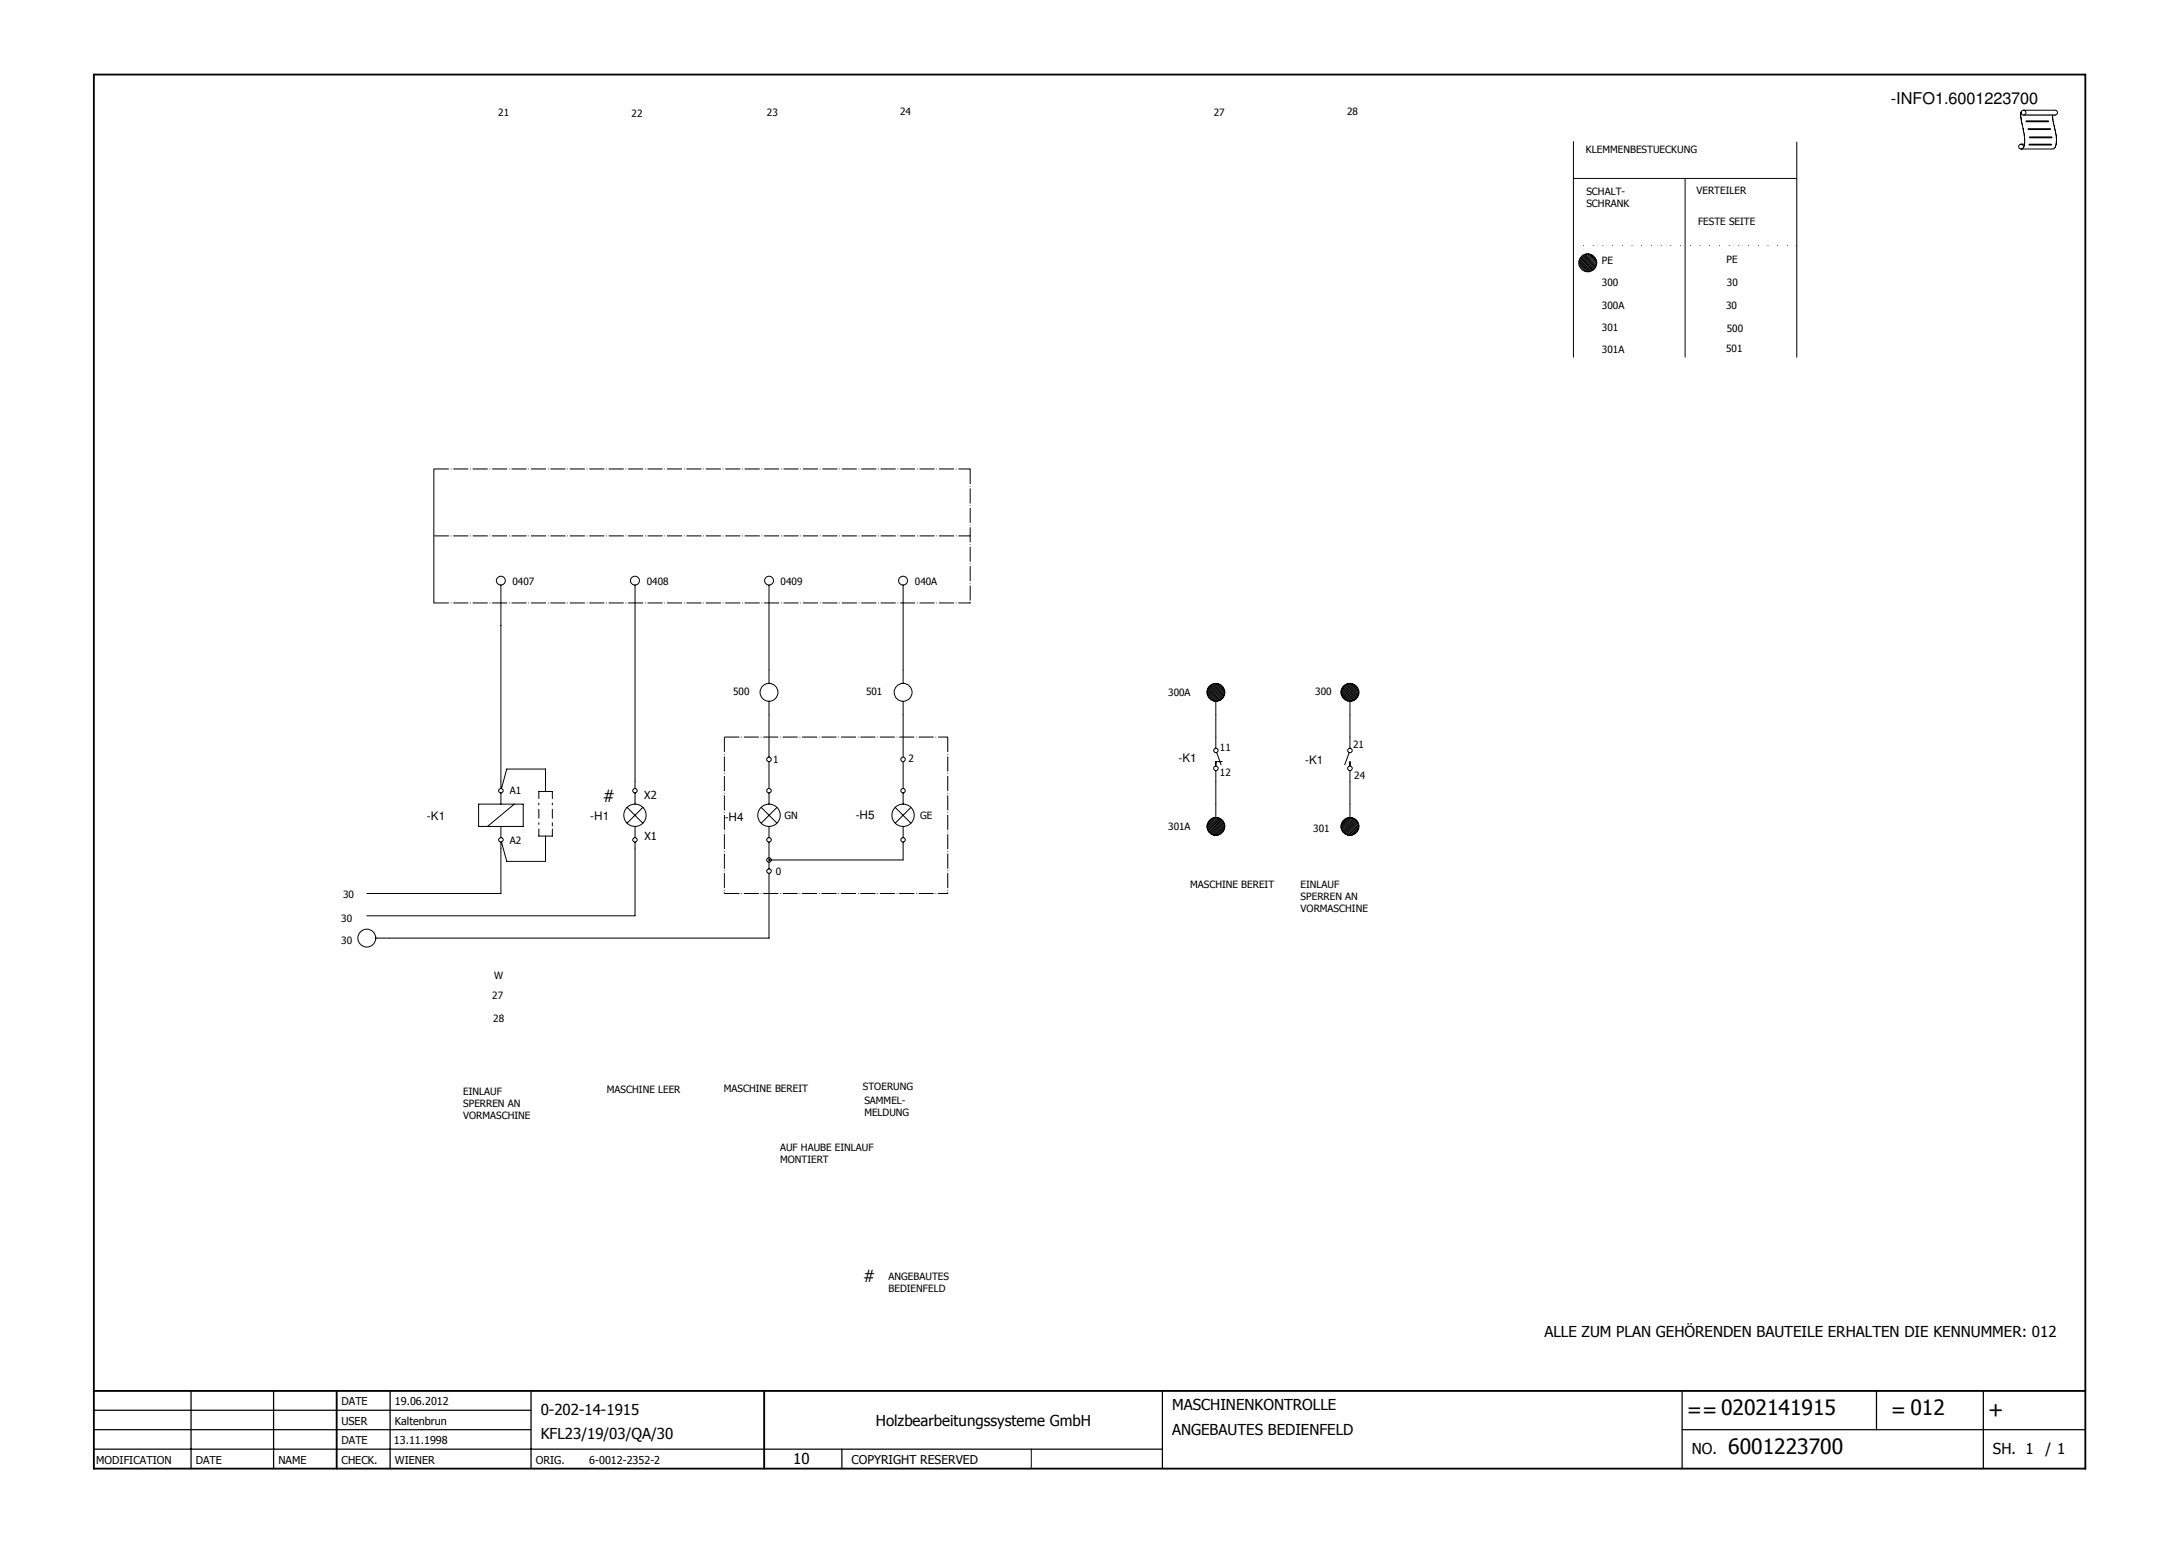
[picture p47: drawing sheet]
<svg xmlns="http://www.w3.org/2000/svg" width="297mm" height="211mm" viewBox="0 0 297 211" stroke-linecap="round" stroke-linejoin="round" font-family="sans-serif">
<defs><g id="words">
<g font-size="2.9">
<text x="230" y="193.2">==0202141915</text>
<text x="257.8" y="193.2">= 012</text>
<text x="271" y="193.2">+</text>
<text x="235.6" y="198.2">6001223700</text>
</g>
<g font-size="2.3">
<text x="82.2" y="109.4">#</text>
<text x="117.7" y="174.7">#</text>
</g>
<text font-size="2.2" x="257.8" y="14.2">-INFO1.6001223700</text>
<g font-size="2.1">
<text x="210.5" y="182.3">ALLE ZUM PLAN GEHÖRENDEN BAUTEILE ERHALTEN DIE KENNUMMER: 012</text>
<text x="73.7" y="192.9">0-202-14-1915</text>
<text x="73.7" y="196.2">KFL23/19/03/QA/30</text>
<text x="119.4" y="194.4">Holzbearbeitungssysteme GmbH</text>
<text x="159.8" y="192.2">MASCHINENKONTROLLE</text>
<text x="159.8" y="195.5">ANGEBAUTES BEDIENFELD</text>
<text x="108.1" y="199.5">10</text>
<text x="230.6" y="198.2">NO.</text>
<text x="271.7" y="198.2">SH. 1</text>
<text x="278.8" y="198.2">/ 1</text>
</g>
<text font-size="1.7" x="116.1" y="199.5">COPYRIGHT RESERVED</text>
<g font-size="1.6">
<text x="160.6" y="103.8">-K1</text>
<text x="177.9" y="104.1">-K1</text>
<text x="58.2" y="111.8">-K1</text>
<text x="80.5" y="111.8">-H1</text>
<text x="98.8" y="111.9">-H4</text>
<text x="116.6" y="111.7">-H5</text>
</g>
<g font-size="1.5">
<text x="87.8" y="109">X2</text>
<text x="87.9" y="114.4">X1</text>
<text x="46.6" y="191.6">DATE</text>
<text x="53.8" y="191.6">19.06.2012</text>
<text x="46.6" y="194.2">USER</text>
<text x="46.6" y="196.9">DATE</text>
<text x="53.7" y="196.9">13.11.1998</text>
<text x="53.8" y="194.2">Kaltenbrun</text>
<text x="13.1" y="199.5">MODIFICATION</text>
<text x="26.7" y="199.5">DATE</text>
<text x="38" y="199.5">NAME</text>
<text x="46.6" y="199.5">CHECK.</text>
<text x="53.8" y="199.5">WIENER</text>
<text x="73" y="199.5">ORIG.</text>
<text x="80.3" y="199.5">6-0012-2352-2</text>
</g>
<g font-size="1.4">
<text x="67.9" y="15.8">21</text>
<text x="86.1" y="15.9">22</text>
<text x="104.5" y="15.8">23</text>
<text x="122.7" y="15.7">24</text>
<text x="165.4" y="15.8">27</text>
<text x="183.6" y="15.7">28</text>
<text x="216.2" y="20.9">KLEMMENBESTUECKUNG</text>
<text x="216.3" y="26.6">SCHALT-</text>
<text x="216.3" y="28.3">SCHRANK</text>
<text x="231.3" y="26.4">VERTEILER</text>
<text x="218.4" y="36">PE</text>
<text x="231.5" y="30.7">FESTE SEITE</text>
<text x="235.4" y="35.9">PE</text>
<text x="218.4" y="39">300</text>
<text x="235.4" y="39">30</text>
<text x="218.4" y="42.1">300A</text>
<text x="218.4" y="45.1">301</text>
<text x="235.3" y="42.1">30</text>
<text x="235.3" y="47.9">501</text>
<text x="235.4" y="45.2">500</text>
<text x="218.4" y="48.2">301A</text>
<text x="69.9" y="79.7">0407</text>
<text x="88.2" y="79.8">0408</text>
<text x="106.4" y="79.7">0409</text>
<text x="124.7" y="79.8">040A</text>
<text x="99.9" y="94.7">500</text>
<text x="118.1" y="94.7">501</text>
<text x="159.3" y="94.9">300A</text>
<text x="179.3" y="94.8">300</text>
<text x="184.4" y="101.9">21</text>
<text x="105.4" y="104.1">1</text>
<text x="123.8" y="103.9">2</text>
<text x="166.3" y="102.4">11</text>
<text x="166.3" y="105.7">12</text>
<text x="184.6" y="106.2">24</text>
<text x="69.5" y="108.2">A1</text>
<text x="106.9" y="111.6">GN</text>
<text x="125.4" y="111.6">GE</text>
<text x="159.3" y="113.2">301A</text>
<text x="179" y="113.4">301</text>
<text x="69.5" y="115.1">A2</text>
<text x="105.8" y="119.3">0</text>
<text x="46.5" y="125.7">30</text>
<text x="46.8" y="122.5">30</text>
<text x="162.2" y="121">MASCHINE BEREIT</text>
<text x="177.3" y="121.1">EINLAUF</text>
<text x="177.3" y="122.7">SPERREN AN</text>
<text x="177.3" y="124.4">VORMASCHINE</text>
<text x="46.5" y="128.7">30</text>
<text x="67.1" y="136.2">27</text>
<text x="67.4" y="133.4">W</text>
<text x="67.2" y="139.2">28</text>
<text x="63.2" y="149.3">EINLAUF</text>
<text x="82.7" y="149">MASCHINE LEER</text>
<text x="98.7" y="148.8">MASCHINE BEREIT</text>
<text x="117.6" y="148.6">STOERUNG</text>
<text x="63.2" y="150.9">SPERREN AN</text>
<text x="63.2" y="152.5">VORMASCHINE</text>
<text x="117.8" y="150.5">SAMMEL-</text>
<text x="117.8" y="152.1">MELDUNG</text>
<text x="106.3" y="156.8">AUF HAUBE EINLAUF</text>
<text x="106.3" y="158.5">MONTIERT</text>
<text x="121.1" y="174.5">ANGEBAUTES</text>
<text x="121.1" y="176.2">BEDIENFELD</text>
</g>
</g></defs>
<path d="M203 10l-190.4 190.4M12.7 112.2l125.9 88.2" fill="none" stroke="#fff" stroke-width=".14"/>
<path d="M12.8 10.2h271.5v190h-271.5zM12.8 189.6h271.5M45.9 189.6v10.6M104.2 189.6v10.6" fill="none" stroke="#010101" stroke-width=".25"/>
<g fill="none" stroke="#010101" stroke-width=".17">
<path d="M12.8 194.9h59.6M12.8 192.2h59.6M12.8 197.5h145.7M26 189.6v10.6M37.3 189.6v10.6M53.2 189.6v10.6M72.4 189.6v10.6M114.8 197.5v2.7M158.5 189.6v10.6M229.3 194.9h55M229.3 189.6v10.6M255.8 189.6v5.3"/>
<path d="M270.4 189.6v10.6"/>
</g>
<path d="M244.9 19.4v29.3M140.6 197.5v2.7" fill="none" stroke="#010101" stroke-width=".14"/>
<path d="M59.1 63.9h73.2" fill="none" stroke="#010101" stroke-width=".14" stroke-dasharray="2.1 .3 .1 .3" stroke-linecap="butt"/>
<path d="M132.1 63.9h.2l-.2 .1z" fill="#010101"/>
<g fill="none" stroke="#010101" stroke-width=".14">
<path d="M59.1 63.9v18.3M68.3 79.8v2.4M86.6 79.8v2.4"/>
<circle cx="68.3" cy="79.2" r=".6"/>
<circle cx="86.6" cy="79.2" r=".61"/>
</g>
<path d="M59.1 73.1h73.2" fill="none" stroke="#010101" stroke-width=".14" stroke-dasharray="2.1 .3 .1 .3" stroke-linecap="butt"/>
<path d="M132.1 73l.2 .1h-.2z" fill="#010101"/>
<g fill="none" stroke="#010101" stroke-width=".14">
<path d="M182.8 94.2l1.4 1.4M182.8 94.5l1.1 1.1M182.8 94.1l1.5 1.5M182.9 94.7l.8 .9M182.9 93.9l1.6 1.6M183 93.8l1.6 1.6M183.1 93.6l1.7 1.7M183.2 93.5l1.7 1.7M183.3 93.4l1.7 1.7M183.4 93.3l1.7 1.7M183.5 93.3l1.6 1.6M183.7 93.2l1.5 1.5"/>
<path d="M183.9 93.2l1.3 1.3M184 95.6v1.8M184.1 93.2l1.1 1.1M184.4 93.2l.8 .8"/>
<circle cx="184" cy="94.4" r="1.22"/>
</g>
<path d="M59.1 82.2h73.2" fill="none" stroke="#010101" stroke-width=".14" stroke-dasharray="2.1 .3 .1 .3" stroke-linecap="butt"/>
<path d="M132.1 82.2h.2h-.2z" fill="#010101"/>
<g fill="none" stroke="#010101" stroke-width=".14">
<path d="M104.8 79.8v2.4M123.1 79.8v2.4M68.3 82.2v25.3M86.6 82.2v25.3M104.8 91.3v1.9M104.8 95.6v1.8M123.1 91.3v1.9M123.1 95.6v1.8M164.5 94.2l1.4 1.4M164.5 94.5l1.2 1.1M164.6 94.7l.8 .9M164.6 94.1l1.5 1.5"/>
<path d="M164.6 93.9l1.6 1.6M164.7 93.8l1.7 1.6M164.8 93.6l1.7 1.7M164.9 93.5l1.7 1.7M165 93.4l1.7 1.7M165.1 93.3l1.7 1.7M165.3 93.3l1.6 1.6M165.4 93.2l1.5 1.5M165.6 93.2l1.4 1.3M165.7 95.6v1.8M165.8 93.2l1.2 1.1M166.1 93.2l.8 .8"/>
<path d="M65.2 109.6h6.1v3.1h-6.1zM68.3 108.1v1.5M68.3 112.7v1.5M68.3 114.8v7h-18.3M68.4 107.5l.7-2.7h5.3v3.1M70.1 109.6l-3.6 3.1M73.5 108.9v-1h1.8v1M73.5 109.5v.2M73.5 110.3v1.2M73.5 112.2v.2M73.5 113v1h1.8v-1M74.4 114v3.4h-5.3l-.7-2.6"/>
<path d="M75.3 109.5v.2M75.3 110.3v1.2M75.3 112.2v.4M85.5 110.1l2.1 2.1M86.6 108.1v1.5M86.6 112.7v1.5M86.6 114.8v10h-36.6M87.6 110.1l-2.1 2.1M165.4 111.5l-.8 .8M165.7 111.4l-1.2 1.2M165.7 100.5v1.5M165.7 105v1.6"/>
<path d="M165.7 109.6v1.8M165.9 102.6l.6 1.7M165.9 111.4l-1.4 1.4M166.1 111.5l-1.5 1.5M166.2 111.5l-1.6 1.6M166.4 111.6l-1.7 1.7M166.5 111.7l-1.7 1.7M166.6 103.8h-.9v.6M166.6 111.8l-1.7 1.7M166.7 111.9l-1.7 1.7M166.8 112l-1.7 1.7M166.9 112.2l-1.6 1.6"/>
<path d="M166.9 113l-.8 .8M166.9 112.3l-1.5 1.5M167 112.7l-1.2 1.2M167 112.5l-1.4 1.4M183.7 111.5l-.8 .8M183.9 102.6l-.6 1.7M183.9 111.4l-1.1 1.2M184 100.5v1.5M184 103.8v.6M184 105v1.6M184 109.6v1.8M184.2 111.4l-1.4 1.4"/>
<path d="M184.3 111.5l-1.5 1.5M184.5 111.5l-1.6 1.6M184.6 111.6l-1.6 1.7M184.8 111.7l-1.7 1.7M184.9 111.8l-1.7 1.7M185 111.9l-1.7 1.7M185.1 112l-1.7 1.7M185.1 112.2l-1.6 1.6M185.2 112.3l-1.5 1.5M185.2 113l-.8 .8M185.2 112.7l-1.1 1.2M185.2 112.5l-1.3 1.4"/>
<path d="M51.2 127.9h1.9"/>
<circle cx="104.8" cy="79.2" r=".61"/>
<circle cx="123.1" cy="79.2" r=".61"/>
<circle cx="104.8" cy="94.4" r="1.22"/>
<circle cx="123.1" cy="94.4" r="1.22"/>
<circle cx="165.7" cy="94.4" r="1.22"/>
<circle cx="68.3" cy="107.8" r=".31"/>
<circle cx="68.3" cy="114.5" r=".31"/>
<circle cx="86.6" cy="111.1" r="1.52"/>
<circle cx="86.6" cy="107.8" r=".3"/>
<circle cx="86.6" cy="114.5" r=".3"/>
<circle cx="104.8" cy="117.2" r=".31"/>
<circle cx="165.7" cy="112.7" r="1.22"/>
<circle cx="165.7" cy="104.7" r=".31"/>
<circle cx="165.7" cy="102.3" r=".3"/>
<circle cx="184" cy="112.7" r="1.22"/>
<circle cx="184" cy="104.7" r=".31"/>
<circle cx="184" cy="102.3" r=".31"/>
<circle cx="50" cy="127.9" r="1.22"/>
</g>
<path d="M98.7 100.5h30.5" fill="none" stroke="#010101" stroke-width=".14" stroke-dasharray="2.1 .3 .1 .3" stroke-linecap="butt"/>
<path d="M129.1 100.4l.1 .1h-.1z" fill="#010101"/>
<path d="M98.7 100.5v21.3" fill="none" stroke="#010101" stroke-width=".14" stroke-dasharray="2.1 .3 .1 .3" stroke-linecap="butt"/>
<path d="M98.7 121.7h.1l-.1 .1z" fill="#010101"/>
<g fill="none" stroke="#010101" stroke-width=".14">
<path d="M275.5 15.3a6.9 6.9 0 0 0 .3 2.4v.2a3.6 3.6 0 0 1 0 2.2M275.5 19.7h.5M275.8 15h4.3a.33 .33 0 0 1 .4 .4 .33 .33 0 0 1-.4 .3M279.8 15.7l.2 1.2a5.3 5.3 0 0 1 .1 3.2l-.3 .2h-4.3M104.8 82.2v9.1M104.8 97.4v5.8M123.1 82.2v9.1M123.1 97.4v5.8M103.8 110.1l2.1 2.1M104.8 103.8v3.7M104.8 108.1v1.5M104.8 112.7v1.5"/>
<path d="M104.8 114.8v3.6M104.8 119v8.9h-51.7M105.9 110.1l-2.1 2.1M122 110.1l2.2 2.1M123.1 114.8v2.4h-18.3M123.1 103.8v3.7M123.1 108.1v1.5M123.1 112.7v1.5M124.2 110.1l-2.2 2.1"/>
<circle cx="275.5" cy="20" r=".33"/>
<circle cx="275.8" cy="15.4" r=".33"/>
<circle cx="104.8" cy="103.5" r=".31"/>
<circle cx="104.8" cy="107.8" r=".31"/>
<circle cx="104.8" cy="114.5" r=".31"/>
<circle cx="104.8" cy="118.7" r=".31"/>
<circle cx="104.8" cy="111.1" r="1.52"/>
<circle cx="123.1" cy="103.5" r=".3"/>
<circle cx="123.1" cy="111.1" r="1.52"/>
<circle cx="123.1" cy="107.8" r=".3"/>
<circle cx="123.1" cy="114.5" r=".3"/>
</g>
<path d="M275.9 15.7h4.3" fill="none" stroke="#010101" stroke-width=".17"/>
<path d="M276.2 16.5h3M276.5 17.6h3M276.6 19.7h3M276.7 18.7h3" fill="none" stroke="#010101" stroke-width=".25"/>
<path d="M129.2 100.5v21.3" fill="none" stroke="#010101" stroke-width=".14" stroke-dasharray="2.1 .3 .1 .3" stroke-linecap="butt"/>
<path d="M129.2 121.7v.1z" fill="#010101"/>
<path d="M98.7 121.8h30.5" fill="none" stroke="#010101" stroke-width=".14" stroke-dasharray="2.1 .3 .1 .3" stroke-linecap="butt"/>
<path d="M129.1 121.8h.1h-.1z" fill="#010101"/>
<path d="M132.3 63.9v18.3" fill="none" stroke="#010101" stroke-width=".14" stroke-dasharray="2.1 .3 .1 .3" stroke-linecap="butt"/>
<path d="M132.2 82.1h.1v.1z" fill="#010101"/>
<path d="M214.5 19.3v29.4M214.5 24.3h30.4M165.7 97.4v3.1M184 97.4v3.1M165.7 106.6v3M184 106.6v3" fill="none" stroke="#010101" stroke-width=".14"/>
<path d="M214.5 33.5h30.4" fill="none" stroke="#010101" stroke-width=".14" stroke-dasharray=".1 1.2 .1 1.2" stroke-linecap="butt"/>
<path d="M244.8 33.4l.2 .1h-.2z" fill="#010101"/>
<g fill="none" stroke="#010101" stroke-width=".14">
<path d="M215.2 35.9l1.2 1.1M215.2 35.7l1.4 1.3M215.3 35.5l1.5 1.5M215.3 36.2l.8 .8M215.3 35.4l1.6 1.5M215.4 35.2l1.7 1.7M215.5 35.1l1.7 1.7M215.6 35l1.7 1.7M215.7 34.9l1.7 1.7M215.8 34.8l1.7 1.6M216 34.7l1.6 1.6M216.1 34.6l1.5 1.5"/>
<path d="M216.3 34.6l1.3 1.4M216.5 34.6l1.2 1.1M216.8 34.7l.8 .8M229.7 24.3v24.4"/>
<circle cx="216.4" cy="35.8" r="1.22"/>
</g>
<use href="#words"/>
</svg>
